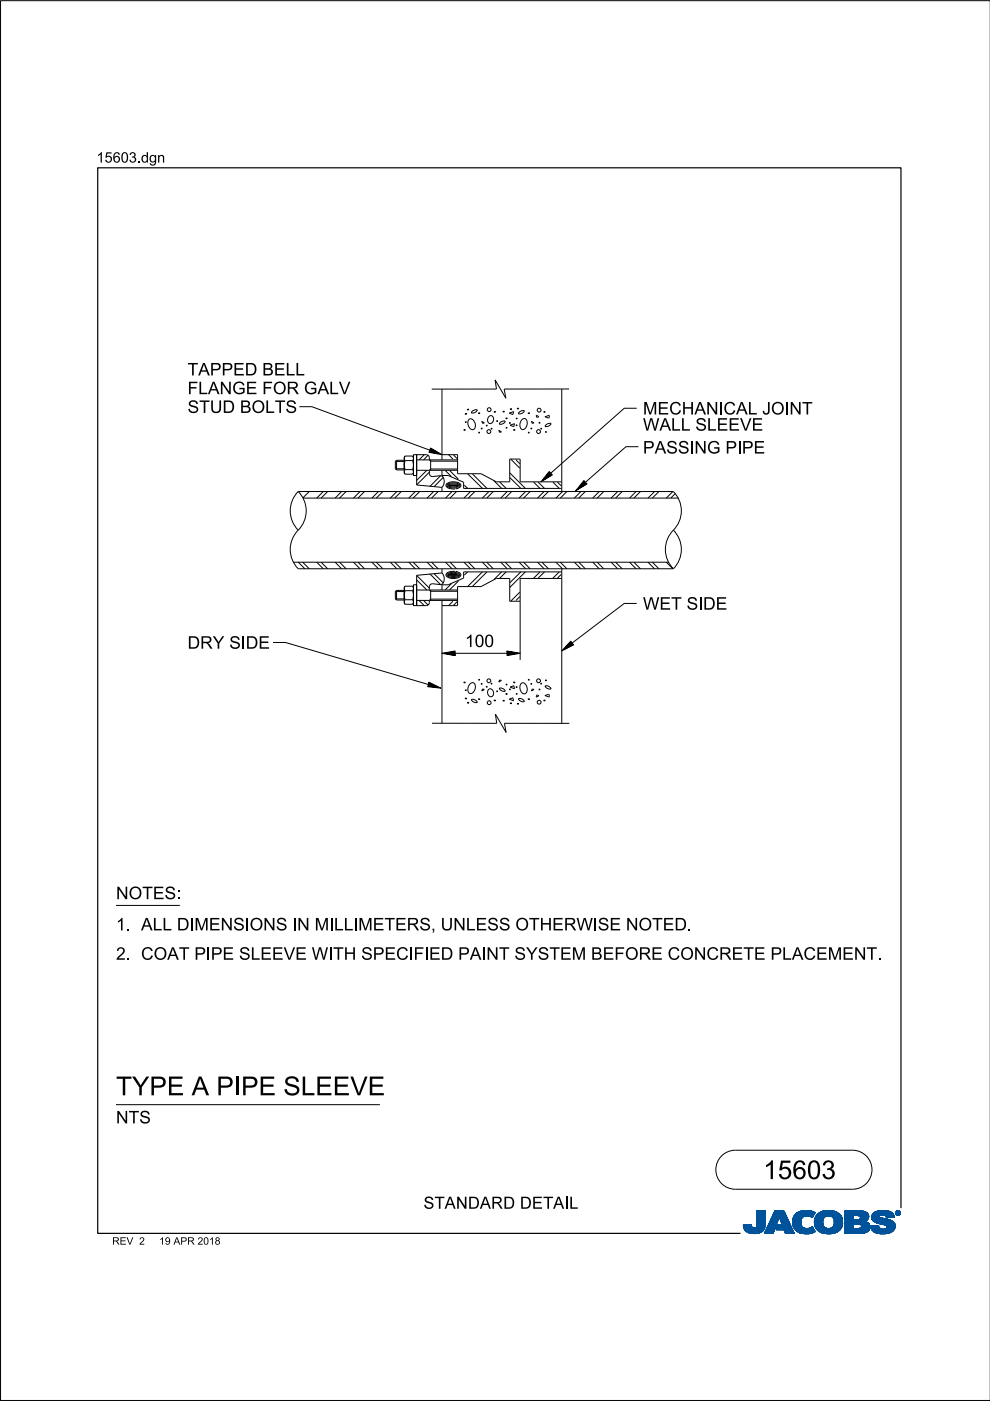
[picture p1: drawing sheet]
<svg xmlns="http://www.w3.org/2000/svg" width="210mm" height="297mm" viewBox="0 0 210 297" stroke-linecap="round" stroke-linejoin="round" font-family="sans-serif">
<defs><g id="words">
<g font-size="4">
<text x="24.6" y="232.2">TYPE A PI</text>
<text x="51.1" y="232.2">PE SLEEVE</text>
<text x="161.8" y="250">15603</text>
</g>
<g font-size="2.6">
<text x="39.8" y="83.6">FLAN</text>
<text x="39.8" y="79.6">TAPPED BELL</text>
<text x="49.2" y="83.6">GE FOR GALV</text>
<text x="39.8" y="87.5">STUD BOLTS</text>
<text x="136.3" y="87.9">M</text>
<text x="139.4" y="87.9">ECH</text>
<text x="147.2" y="87.9">AN</text>
<text x="152.4" y="87.9">I</text>
<text x="153.4" y="87.9">CALJOI</text>
<text x="167.4" y="87.9">N</text>
<text x="170" y="87.9">T</text>
<text x="136.3" y="91.3">W ALLSLEEVE</text>
<text x="136.3" y="96.2">PASSI</text>
<text x="147.2" y="96.2">N</text>
<text x="149.9" y="96.2">G PI</text>
<text x="157.3" y="96.2">PE</text>
<text x="136.3" y="129.3">W ET SI</text>
<text x="149.1" y="129.3">DE</text>
<text x="39.8" y="137.5">DRY SI</text>
<text x="52.1" y="137.5">DE</text>
<text x="98.6" y="137.2">100</text>
<text x="24.6" y="190.6">N</text>
<text x="27.3" y="190.6">OTES:</text>
<text x="24.6" y="197.3">1. ALLDI</text>
<text x="41.2" y="197.3">M</text>
<text x="44.3" y="197.3">EN</text>
<text x="49.4" y="197.3">SI</text>
<text x="52.9" y="197.3">ON</text>
<text x="63" y="197.3">N</text>
<text x="66.7" y="197.3">M</text>
<text x="70.8" y="197.3">L</text>
<text x="76" y="197.3">M</text>
<text x="79" y="197.3">ETERS,UN</text>
<text x="98.8" y="197.3">LESS OTH</text>
<text x="117.1" y="197.3">ERW I</text>
<text x="126.7" y="197.3">SE N</text>
<text x="135.4" y="197.3">OTED.</text>
<text x="24.6" y="203.5">2. COAT PI</text>
<text x="44.7" y="203.5">PE SLEEVE W I</text>
<text x="70.6" y="203.5">TH</text>
<text x="76.6" y="203.5">SPECI</text>
<text x="87.7" y="203.5">FI</text>
<text x="91" y="203.5">ED PAI</text>
<text x="103.1" y="203.5">N</text>
<text x="105.8" y="203.5">T SYSTEM</text>
<text x="125.3" y="203.5">BEFORE CON</text>
<text x="149.8" y="203.5">CRETE PLACEM</text>
<text x="178.6" y="203.5">EN</text>
<text x="183.7" y="203.5">T.</text>
<text x="24.6" y="238.2">N</text>
<text x="27.3" y="238.2">TS</text>
<text x="89.8" y="256.3">STAN</text>
<text x="99.2" y="256.3">DARD DETAI</text>
<text x="120.6" y="256.3">L</text>
</g>
<g font-size="2.2">
<text x="20.5" y="34.5">15603.</text>
<text x="29.9" y="34.5">dgn</text>
</g>
<g font-size="1.6">
<text x="23.8" y="263.9">REV</text>
<text x="29.5" y="263.9">2</text>
<text x="33.7" y="263.9">19APR 2018</text>
</g>
</g></defs>
<g fill="none" stroke="#00539a" stroke-width=".21">
<path d="M157.6 259.8h1.7M157.6 259.9h1.7M157.6 259.9l1.7 .1M157.6 260h1.8M158.1 259.7h1.2M159.3 259.7h-1.7l.1 .7M159.3 259.7h-.9M159.3 259.7l.1 .3M159.4 260l.1 .3M160.4 260l-.2 .3h2M160.5 259.6h1.8M160.5 259.6l-.1 .4"/>
<path d="M160.5 259.7h1.8M160.5 256.7v2.9M160.5 256.9h1.8M160.5 257.5h1.8M160.5 256.7h1.8v2.7M160.5 256.8h1.8M160.5 256.8l1.8 .1M160.5 256.9l1.8 .1M160.5 257h1.8M160.5 257.1h1.8M160.5 257.2h1.8M160.5 257.2l1.8 .1"/>
<path d="M160.5 257.3h1.8M160.5 257.4h1.8M160.5 257.4l1.8 .1M160.5 257.6h1.8M160.5 257.6l1.8 .1M160.5 257.7h1.8M160.5 257.8h1.8M160.5 257.9h1.8M160.5 258h1.8M160.5 258.1h1.8M160.5 258.1l1.8 .1M160.5 258.2h1.8"/>
<path d="M160.5 258.3h1.8M160.5 258.3l1.8 .1M160.5 258.4h1.8M160.5 258.5h1.8M160.5 258.5l1.8 .1M160.5 258.6h1.8M160.5 258.6l1.8 .1M160.5 258.7h1.8M160.5 258.8h1.8M160.5 258.9h1.8M160.5 259h1.8M160.5 259.1h1.8"/>
<path d="M160.5 259.2h1.8M160.5 259.3h1.8M160.5 259.8h1.8M162.2 260h-1.8M162.2 259.9v.3M162.2 259.9h-1.8M162.2 259.8h-1.7M162.3 259.4l-.1 .5M162.3 259.4v-2.7h-1.8v2.9M162.3 259.5h-1.8M162.3 259.6h-1.8M162.3 256.7l-1.8 .1"/>
<path d="M162.3 259.4h-1.8M163.7 258.1h3.1M163.7 258h3.1M163.7 257.9h3M163.8 257.8h2.9M163.8 257.7h2.9M163.8 257.7h2.8M163.9 257.6h2.7M163.9 257.5h2.7M164 257.4h2.5M164 257.3h2.5M164.1 257.2h2.3"/>
<path d="M164.1 257.1h2.3M164.1 257h2.3M164.2 257h2.1M164.2 256.9h2.1M164.2 256.8h2.1M164.3 256.7h1.9l2.2 4.8h-1.9l-.3-.8h-1.7l.4-1h1l-.7-1.7-1.3 3.5h-1.8zM164.5 260h-1.7M164.5 259.9l-1.7 .1M164.5 259.9h-1.7M164.5 259.8l-1.7 .1M164.6 259.8h-1.7M164.6 259.7l-1.7 .1"/>
<path d="M164.6 259.7h-1.7M164.6 259.6h-1.7M164.6 259.5l-1.6 .1M164.7 259.5h-1.7M164.7 259.4l-1.7 .1M164.7 259.4h-1.7M164.7 259.3l-1.6 .1M164.7 259.3h-1.6M164.8 259.2l-1.7 .1M164.8 259.2h-1.7M164.8 259.1l-1.6 .1M164.8 260h2.9"/>
<path d="M164.8 259.1h-1.6M164.8 259.9h2.9M164.8 259l-1.6 .1M164.9 259.9h2.7M164.9 259h-1.7M164.9 259.8h2.7M164.9 258.9h-1.6M164.9 258.8h-1.6M164.9 259.7h2.7M164.9 259.7l-.4 1 3.6 .1M165 258.7h-1.6M165 258.6l-1.6 .1"/>
<path d="M165 258.6h-1.6M165 258.5l-1.6 .1M165 258.5h-1.6M165.1 258.4l-1.6 .1M165.1 258.4h-1.6M165.1 258.3l-1.6 .1M165.1 258.3h-1.6M165.1 258.2l-1.5 .1M165.1 258.2h-1.5M165.2 258.1l-1.6 .1M165.2 258.1h-1.6M165.2 258l.7 1.7h-1"/>
<path d="M165.2 258l.7 1.7M165.3 258.1h1.5M165.3 258.1l1.6 .1M165.3 258.2h1.6M165.3 258.2l1.6 .1M165.3 258.3h1.6M165.4 258.3l1.6 .1M165.4 258.4h1.6M165.4 258.4l1.6 .1M165.4 258.5h1.6M165.4 258.5l1.7 .1M165.4 258.6h1.7"/>
<path d="M165.5 258.6l1.6 .1M165.5 258.7h1.6M165.5 258.8h1.7M165.5 258.9h1.7M165.6 258.9h1.6M165.6 259h1.7M165.6 259l1.7 .1M165.6 259.1h1.7M165.6 259.1l1.7 .1M165.7 259.2h1.7M165.7 259.2l1.7 .1M165.7 259.3h1.7"/>
<path d="M165.7 259.3l1.7 .1M165.7 259.4h1.7M165.8 259.4l1.7 .1M165.8 259.5h1.7M165.8 259.5l1.7 .1M165.8 259.6h1.7M166.2 256.7l2.2 4.8M166.2 256.8l-1.9-.1-2.2 4.8h1.8l1.3-3.5M168 258.9l.4 1.5M168 258.9h1.8M168 259h1.8M168 259.1h1.8"/>
<path d="M168 259.2h1.8M168 259.2l1.8 .1M168 259.3h1.8M168 259.3l1.8 .1M168.1 259.4h1.8M168.1 259.5h1.7M168.1 259.4l1.7 .1M168.1 259.5l1.8 .1M168.1 259.6h1.8M168.1 259.7h1.8M168.1 259.7l1.8 .1M168.1 259.8h1.8"/>
<path d="M168.1 259.8l1.8 .1M168.2 260h1.8M168.2 259.9h1.8M168.3 258l-.3 .9M168.9 257.3l-.6 .7M169.1 257.1h3.6M169.2 257h3.4M169.4 256.9h3.1M169.5 256.9h2.9M169.8 256.8h2.4M169.8 259.1a1.33 1.33 0 0 0 .8 1.4 1.33 1.33 0 0 0 1.5-.3l.2-.1M169.8 259.1h-1.8"/>
<path d="M169.8 259l-1.8 .1M169.9 258.8l-1.9 .1M169.9 258.8h-1.9M169.9 258.7h-1.9M169.9 258.6h-1.8M169.9 258.6l-1.9 .1M169.9 258.5l-1.8 .1M169.9 258.5h-1.8M169.9 258.4l-1.8 .1M170 258.4h-1.9M170 258.4l-.2 .7M170 258.3l-1.8 .1"/>
<path d="M170 258.3h-1.8M170 258.2l-1.8 .1M170.1 258.2h-1.9M170.1 258.1l-.1 .3M170.1 258.1l-1.9 .1M170.2 258.1h-2M170.3 258h-2.1M170.3 256.7l-1.4 .5M170.3 256.7h1.5M170.3 256.7a4 4 0 0 1 2.5 .4M170.4 258h-2.1M170.4 257.9h-2.1"/>
<path d="M170.6 257.8l-2.3 .1M170.6 257.9l-.5 .2M170.8 257.8h-2.5M171.4 257.8h1M171.5 256.7l-1.7 .1M171.5 256.7l.6 .1M171.7 257.8h.7M171.8 257.9h.6M171.9 258h.4M172.1 258.1h.2M172.2 258.1h.1M172.3 258h-.3"/>
<path d="M172.4 257.7l-4 .1M172.5 257.7h-4.1M172.5 257.6l-4 .1M172.5 257.6h-4M172.6 257h-3.3M172.6 257.5l-4.1 .1M172.6 257.5h-4M172.6 257.4l-4 .1M172.7 257.4h-4M172.7 259h1.8M172.7 259.2h1.8M172.7 259.3h1.8"/>
<path d="M172.7 259.3l1.8 .1M172.7 259.4h1.8M172.7 257.3l-3.9 .1M172.7 259.5h1.8M172.7 259.5l1.8 .1M172.7 259.6h1.8M172.7 259.7h1.8M172.7 258.6h1.8M172.7 257.3h-3.9M172.8 259.8h1.8M172.8 257.2l-3.9 .1M172.8 259.9h1.8"/>
<path d="M172.8 259.9l.3 .6M172.8 259.8l1.8 .1M172.8 259.9l1.8 .1M172.8 257.2h-3.9M172.8 260h1.8M172.8 257.1l-.6 1.1a1.75 1.75 0 0 0-1.6-.3M172.9 257.1l-3.9 .1M173 257.8l-.3 1.3h1.8M173 257.8h5.3M173.1 257.7h5.2M173.1 257.7h5.1M173.1 257.6h5.1"/>
<path d="M173.2 257.6h4.9M173.2 257.5h4.8M173.4 257.4h4.6M173.4 257.4h4.5M173.5 257.3h4.4M173.6 257.2l4.2 .1M173.6 257.2h4.1M173.7 257.1l4 .1M173.8 257.1h3.8M173.9 257h3.5M174 257h3.3M174.1 256.9h3.2"/>
<path d="M174.2 256.9h2.8M174.4 256.8h2.6M174.5 259h-1.8M174.5 259.2a1.15 1.15 0 0 0 1.3 1.3M174.5 259.2l-1.8-.1 .1 .8M174.5 258.9l-1.8 .1M174.5 258.9h-1.8M174.5 258.8l-1.8 .1M174.5 258.7l-1.8 .1M174.5 258.7h-1.8M174.5 258.6l-1.8 .1M174.5 258.5l-1.8 .1"/>
<path d="M174.6 258.5h-1.9M174.6 256.8h1.9M174.6 258.4l-.1 .8M174.6 258.4h-1.8M174.6 258.4l-1.9 .1M174.6 258.3l-1.8 .1M174.6 258.3h-1.8M174.7 258.2h-1.9M174.7 258.1l-.1 .3M174.8 258.1l-2 .1M174.8 258.1h-1.9M174.9 256.7a3.2 3.2 0 0 1 3.6 1.4l.1 .8-.1 1.1"/>
<path d="M174.9 258l-1.9 .1M175 258h-2M175.1 257.9l-.4 .2M175.1 257.9h-2.1M175.2 257.9h-2.2M175.5 256.7h.7M175.7 257.8l-.6 .1M175.7 257.8l.6 .1M175.7 257.8h-2.7M176 257.8h2.4M176.2 257.9h2.2M176.3 257.9l.5 .5"/>
<path d="M176.4 258h2M176.4 256.7h-1.5a2.68 2.68 0 0 0-1.9 1.1M176.5 258l2 .1M176.5 258.1h2M176.6 258.1h1.9M176.6 258.2h1.9M176.7 258.2l1.8 .1M176.7 258.3h1.8M176.7 258.3l1.9 .1M176.7 259.9h1.8M176.7 258.4h1.9M176.8 258.4l.1 .5"/>
<path d="M176.8 258.4l1.8 .1M176.8 258.5h1.8M176.8 258.6h1.8M176.9 258.8h1.7M176.9 258.8l1.8 .1M176.9 258.7h1.7M176.9 259.4h1.8M176.9 259.2l1.8 .1M176.9 259.1h1.8M176.9 259.2h1.8M176.9 258.9v.3M176.9 259.2a1.11 1.11 0 0 1-1.1 1.3"/>
<path d="M176.9 259h1.8M176.9 258.9h1.8M176.9 259.3h1.8M176.9 259.3l1.8 .1M178 257.4l-4.7 .1M178.4 257.9h-2.1l.5 .5M178.5 259.7l-1.7 .1M178.5 259.8l-1.8 .1M178.5 259.8h-1.7M178.5 260l-.2 .5M178.5 259.9l-1.8 .1M178.5 260h-1.8"/>
<path d="M178.6 259.7h-1.8M178.6 258.5l-1.8 .1M178.6 259.6h-1.8M178.6 259.5l-1.8 .1M178.6 259.5h-1.8M178.7 259.4h-1.8M179.1 259.7h1.8M179.1 259.5h5.2M179.1 256.9h4.4M179.1 257.5h5M179.1 256.8h4M179.1 256.8h3.4"/>
<path d="M179.1 257h4.5M179.1 257.1h4.7M179.1 257.1l4.7 .1M179.1 257.2h4.8M179.1 257.2l4.8 .1M179.1 257.3h4.8M179.1 257.3l4.9 .1M179.1 257.4h4.9M179.1 257.4l5 .1M179.1 257.6h5M179.1 257.6l5 .1M179.1 257.7h5"/>
<path d="M179.1 257.7l1.8 .1M179.1 257.8h1.8M179.1 257.9h1.8M179.1 258h1.8M179.1 258.1h1.8M179.1 258.2h1.8M179.1 258.3h1.8M179.1 258.4h1.8M179.1 258.5h1.8M179.1 258.5l1.8 .1M179.1 258.6h4.8M179.1 258.7h4.7"/>
<path d="M179.1 258.7h4.6M179.1 258.8h4.5M179.1 258.9h4.5M179.1 258.9h4.3M179.1 259h4.4M179.1 259l4.5 .1M179.1 259.1h4.6M179.1 259.1l4.7 .1M179.1 259.2h4.8M179.1 259.2l4.9 .1M179.1 259.3h5M179.1 259.3l5.1 .1"/>
<path d="M179.1 259.4h5.1M179.1 259.4l5.1 .1M179.1 259.5l1.8 .1M179.1 259.6h1.8M179.1 259.8h1.8M179.1 259.9h1.8M179.1 260h1.8M180.9 257.7v.9M181.8 259.5h-.9v1v-1M181.8 259.5h.2M181.8 259.5l.8 .3M182.1 257.7l2.1 .1"/>
<path d="M182.2 257.8h2M182.2 259.5l2.1 .1M182.3 258.5h1.7M182.3 258.5l-1.4 .1M182.3 257.9h1.9M182.4 257.9h1.8M182.4 257.9v.1M182.4 257.9l-.4-.2h-1.1v.9M182.4 258h1.8M182.4 258v.3M182.4 258.3l-.1 .2M182.4 259.6h1.9"/>
<path d="M182.4 258.1h1.8M182.4 258.1l1.8 .1M182.4 258.2h1.8M182.5 259.7h1.9M182.5 256.9l1.1 .1M182.5 259.7l1.9 .1M182.6 259.8h1.8M182.6 259.8v.4l-.2 .2M182.7 259.9h1.7M182.9 256.8h-3.8v4.7M183.3 256.9l-4.2-.1v4.7M183.6 257l.4 .4"/>
<path d="M183.9 259.2l.2 .2M184 258.5l-2.1 .1M184 258.5h-1.8M184 257.4l.1 .2M184.1 258.4l-.8 .6 .6 .2M184.1 258.4h-1.8M184.1 258.3l-1.7 .1M184.1 258.3h-1.7M184.1 257.6l.1 .6M184.1 258.2l-1.7 .1M184.1 259.4l.3 .5v.6M184.2 258.2l-.1 .2"/>
<path d="M184.2 258h-1.8M184.4 259.9h-1.7M184.5 260h-1.8M184.6 259.9v.2M184.6 259.9h1.7M184.6 260h1.7M184.8 258.1h1.7M184.8 258l.2 .7M184.8 258h1.7M184.8 258.3h2.5M184.8 258.3l2.8 .1M184.8 258.1l1.8 .1"/>
<path d="M184.8 258.2h2M184.8 258.4h3M184.8 258.4l3.2 .1M184.9 258.2l2.1 .1M184.9 257.6h4.6M184.9 258.5h3.4M184.9 258.5l3.6 .1M184.9 258.6h3.7M184.9 257.5h4.5M185 257.5h4.4M185 258.6l3.7 .1M185 258.7h3.9"/>
<path d="M185 258.7l.6 .4M185 257.4h4.3M185 257.4h4.4M185.1 258.7l3.9 .1M185.1 258.8h.7M185.1 257.3h4.1M185.2 258.9h.6M185.2 258.9l4.1 .1M185.3 257.2h3.9M185.3 259h4M185.3 257.1l3.8 .1M185.4 257.1h3.7"/>
<path d="M185.4 259l4 .1M185.5 257h3.5M185.5 259.1h4M185.6 259.1l3.9 .1M185.6 259.1l.5 .2M185.7 259.2h3.9M185.7 256.9h3M185.8 259.2l3.8 .1M185.8 258.9h3.4M185.9 258.8h3.2M185.9 256.8h2.7M185.9 256.8l-.8 .5-.3 .7"/>
<path d="M185.9 256.8l.7-.1a3.3 3.3 0 0 1 2.7 .6h-4.2M186 259.3h3.6M186.1 256.8h2.3M186.1 259.4h3.6M186.1 259.3l1.5 .4 .4 .2M186.3 259.8l-.5 .1M186.3 259.8l-1.7 .1M186.3 259.8v.3M186.3 259.4h3.4M186.4 257.9h-1.6M186.4 257.9l.1 .1M186.5 257.9h-1.7"/>
<path d="M186.5 257.8h-1.7M186.5 258v.1M186.5 257.8l-.1 .1M186.5 257.7h-1.6M186.5 259.4l3.2 .1M186.5 258.1l.1 .1M186.6 257.6l-1.7 .1M186.6 258.2l.4 .1M186.7 256.7h.8M186.7 259.5h3M186.9 257.6h-2M186.9 259.5l2.9 .1"/>
<path d="M187 258.3l1.7 .4 .9 .6M187.2 259.6h2.6M187.3 257.6h2.2M187.4 259.7h2.4M187.6 257.6l1.9 .1M187.6 259.7h2.2M187.6 257.7h2M187.7 257.7a1.07 1.07 0 0 0-1.2 .1M187.7 257.7l.1 .1M187.7 257.8h1.9M187.8 257.8h1.7M187.8 256.7h-1.3"/>
<path d="M187.8 257.8l.1 .4M187.8 257.9h1.7M187.8 257.9h1.8M187.9 258h1.7M187.9 258l1.7 .1M187.9 258.1h1.1M187.9 258.1h1.7M187.9 259.9h1.9M188 259.9l.1 .2M188 260h1.8M188.1 257h-2.6M188.2 257h.6"/>
<path d="M188.7 256.9h-2.9M189.3 257.3l.3 .8-1.7 .1M189.6 259.3l.2 .4v.6M189.8 259.9l-1.8 .1M189.8 259.8h-2.1M189.8 259.8h-1.9M189.9 257.2v.1M189.9 257.1h.1M189.9 257.2h.1M189.9 257.3h.1M189.9 257.3l.2 .3M190 257.4h.1"/>
<path d="M190 257.4l.1 .1M190 257.5h.2M190 257.2v.1M190 257.2l.2 .3M190 257.3l.2 .2M190 257.1h-.1M190 257h-.1M190.1 257h-.2M190.1 257.5l.2 .1M190.1 256.9h-.1M190.1 257.6h.6M190.2 256.8l-.1 .1"/>
<path d="M190.2 257.5l.2 .1M190.2 257.5l-.1 .1M190.2 257.6h.4M190.2 256.9h.4M190.2 256.9h.4l-.1 .3 .2 .3-.3-.3-.2 .3zM190.2 256.9v.6l.1-.3 .3 .3M190.2 257h.4M190.2 257.1h.1M190.2 257.1h.5M190.2 257.2h.5M190.2 257.2l.3 .1M190.2 257.3h.1"/>
<path d="M190.2 257.4h.1M190.2 257.4l.1 .1M190.2 256.8h-.1M190.3 257h.2v.1l-.2 .1zM190.3 257v.2M190.3 257h-.1M190.4 257.2l.2 .3M190.4 257.6h.1M190.4 256.8h-.2l-.2 .4M190.4 256.7a.5 .5 0 0 1 .5 .5 .5 .5 0 0 1-.5 .5M190.4 256.8l.4 .2v.2M190.4 256.7a.5 .5 0 0 0-.5 .5 .5 .5 0 0 0 .5 .5l-.3-.1"/>
<path d="M190.4 256.8l.3 .1 .1 .3M190.4 256.7l-.4 .2-.1 .3M190.4 256.7v.1M190.4 257.6v.1M190.4 256.7l.3 .1 .2 .4M190.4 257h-.1l.1 .2M190.4 257l.2 .1-.2 .1M190.4 257h.1M190.5 257.3h.1M190.5 257.3l.1 .1M190.5 257.2l.2 .3M190.5 257.4h.1"/>
<path d="M190.5 257.1h.2M190.5 257.4l.2 .1M190.5 257l-.1 .2M190.5 256.7h-.3M190.6 257.5h.2M190.6 256.8h.1M190.6 257.1l-.1 .1M190.7 257.1h-.1M190.7 257.1l-.2 .1M190.7 257.1l-.5-.2v.6l.1-.3M190.7 257h-.1M190.7 256.8l.1 .1"/>
<path d="M190.7 256.8h-.6M190.7 256.9h.2M190.8 257h.1M190.8 257.6h-.2M190.8 257.2v.2l-.4 .2M190.8 257.2l-.1 .3-.3 .1M190.8 257.1h.1M190.8 257.2h.1M190.9 257.4l-.2 .1M190.9 257.4h-.1M190.9 257.3l-.1 .1M190.9 257.3h-.1"/>
<path d="M190.9 257.2h.1M190.9 257.2l-.1 .3-.4 .2M190.9 257.1h-.1M157.7 260.1h1.7M157.7 260l1.7 .1M157.7 260.2h1.8M157.7 260.2l1.8 .1M157.7 260.3h1.8M157.7 260.3l1.9 .1M157.7 260.4h4.4M157.7 260.4l.4 .5M157.7 260.4l4.4 .1"/>
<path d="M157.8 260.5h4.3M157.8 260.6h4.3M157.8 260.7h4.2M157.9 260.7h4.1M157.9 260.8h4M158 260.8h3.9M158 260.9h3.9M158.1 260.9h3.3M158.1 261h3.6M158.2 261h3.5M158.3 261.1h3.2M158.4 261.2h3.1"/>
<path d="M158.5 261.2h2.9M158.6 261.3h2.7M158.7 261.4h2.4M158.8 261.4h2.1M159.1 261.5h1.6M159.5 260.3l.3 .1 .4-.1M159.7 261.5h.7M160.9 261.4h.1M161.5 260.9h.2M161.6 261.1h-3.3M162.1 260.3l-2 .1M162.2 260.2l-1.9 .1"/>
<path d="M162.2 260.2a2.25 2.25 0 0 1-2.8 1.3l-.9-.2-.4-.4M162.2 260.2h-1.9M162.2 260.1l-1.8 .1M162.2 260.1h-1.8M162.2 260l-1.8 .1M164 261.4h-1.9M164 261.3l-1.9 .1M164 261.3h-1.8M164 261.2l-1.8 .1M164 261.2h-1.8M164.1 261.1l-1.9 .1M164.1 261.1h-1.8"/>
<path d="M164.1 261l-1.8 .1M164.1 261h-1.8M164.1 260.9l-1.8 .1M164.2 260.9h-1.8M164.2 260.8l-1.8 .1M164.2 260.8h-1.8M164.2 260.7l-1.8 .1M164.2 260.7h-1.7M164.2 260.6l-1.7 .1M164.3 260.6h-1.8M164.3 260.5h-1.8M164.3 260.4l-1.7 .1"/>
<path d="M164.3 260.4h-1.7M164.3 260.3l-1.7 .1M164.4 260.3h-1.8M164.4 260.2l-1.7 .1M164.4 260.2h-1.7M164.4 260.1l-1.7 .1M164.4 260.1h-1.7M164.5 260l-1.8 .1M164.5 260.7h3.5M164.6 260.7h3.4M164.6 260.6h3.4M164.6 260.5h3.4"/>
<path d="M164.6 260.5h3.3M164.6 260.4h3.3M164.7 260.4h3.2M164.7 260.3h3.2M164.7 260.3h3.1M164.7 260.2h3.1M164.8 260.1h3M164.8 260.1h2.9M166.3 260.8h1.8M166.3 260.8l1.8 .1M166.3 260.9h1.8M166.3 260.9l1.8 .1"/>
<path d="M166.3 261h1.9M166.3 261l1.9 .1M166.4 261.1h1.8M166.4 261.1l1.8 .1M166.4 261.2h1.9M166.4 261.2l1.9 .1M166.4 261.3h1.9M166.5 261.3l1.8 .1M166.5 261.4h1.9M166.5 261.5h1.9M166.5 261.5l-.3-.8 .3 .8h1.9M168.2 260l1.9 .1"/>
<path d="M168.2 260.1h1.9M168.2 260.1l1.9 .1M168.2 260.2h2M168.3 260.2l2 .1M168.3 260.3h2.1M168.3 260.3l2.2 .1M168.3 260.4h2.5M168.4 260.4l.6 .7M168.4 260.4l4.1 .1M168.5 260.5h4M168.5 260.6h4M168.6 260.7h4"/>
<path d="M168.6 260.7l4 .1M168.7 260.8h3.9M168.7 260.8l4 .1M168.8 260.9h3.9M168.9 260.9l3.8 .1M168.9 261h3.9M169 261l3.8 .1M169 261.1h3.9M169 261.1a4.2 4.2 0 0 0 3.8 0M169.1 261.1h3.8M169.2 261.2h3.5M169.3 261.3h3.2"/>
<path d="M169.5 261.4h2.8M169.6 261.4h2.6M170 261.5h2M170.6 261.6h.4M171.5 260.4h.9M171.6 260.4h.8M171.8 261.5h-1.5M171.8 260.3h.6M172 260.3h.3M172 260.2h.3M172.1 260.2h.2M172.2 260.1h.1"/>
<path d="M172.3 260.1l.6 1M172.6 261.2l-3.3 .1M172.8 260.1h1.9M172.9 260.1l1.9 .1M172.9 260.2h1.9M172.9 260.2l2 .1M172.9 260.3h2.2M173 260.3l2.1 .1M173 260.4h2.4M173 260.4h5.3M173.1 260.5h5.2M173.1 260.5l.7 .6 .8 .4"/>
<path d="M173.1 260.6h5.2M173.2 260.6h5M173.3 260.7h4.9M173.3 260.7h4.8M173.3 260.8h4.7M173.4 260.9h4.5M173.5 260.9h4.4M173.5 261h4.3M173.6 261h4.2M173.7 261.1h4M173.8 261.1h3.8M173.8 261.2h3.7"/>
<path d="M174 261.2h3.4M174.2 261.4h2.9M174.3 261.4h2.7M175.1 261.5h1.4M175.3 261.6h.4M176.6 260.2h1.9M177 261.4l-1 .2-1.4-.1h2.2M177.3 261.3h-3.3M178.1 260.8h-4.8M178.3 260.5l-.6 .6-.7 .3M178.3 260.4h-2.2M178.4 260.3l-2.2 .1"/>
<path d="M178.4 260.3h-2l-.6 .2M178.5 260.2l-2.1 .1M178.5 260.2h-2M178.5 260.1h-1.9M178.5 260l-1.9 .1M179.1 261.5h3.4M179.1 260.1h1.8M179.1 260.1l1.8 .1M179.1 260.2h1.8M179.1 260.2l1.8 .1M179.1 260.3h1.8M179.1 260.4h1.8"/>
<path d="M182.3 260.4h2.1M182.4 260.4h2M182.4 260.4l-.6 .1M183.1 261.4l-4 .1M183.4 261.3l-4.3 .1M183.5 261.3h-4.4M183.7 261.3h-.1M183.7 261.2l-4.6 .1M183.8 261.2h-4.7M183.9 261.1l-4.8 .1M184 261.1h-4.9M184 261l-4.9 .1"/>
<path d="M184.1 261l-.8 .4-1.1 .1M184.1 261h-5M184.1 260.9l-5 .1M184.2 260.9h-5.1M184.2 260.8l-5.1 .1M184.3 260.8h-5.2M184.3 260.7l-5.2 .1M184.3 260.7h-5.2M184.4 260.6l-5.3 .1M184.4 260.6h-5.3M184.4 260.5h-5.3M184.4 260.5l-.3 .5"/>
<path d="M184.4 260.4l-5.3 .1M184.5 260l-1.8 .1M184.5 260.2l-2 .1M184.5 260.3h-2M184.5 260.1h-1.9M184.5 260.2h-1.9M184.6 260l1.7 .1M184.6 260.1l.1 .3M184.6 260.1h1.8M184.6 260.2h1.8M184.6 260.1l1.8 .1M184.6 260.2l1.8 .1"/>
<path d="M184.7 260.3h1.8M184.7 260.3l1.8 .1M184.7 260.4a2.52 2.52 0 0 0 2.7 1.2M184.7 260.4h1.9M184.7 260.5h2M184.7 260.5h2.1M184.8 260.6h2.1M184.8 260.6h4.8M184.8 260.7h4.7M184.9 260.8h4.6M184.9 260.8h4.5M185 260.9h4.4"/>
<path d="M185.1 260.9h4.3M185.1 261h4.3M185.2 261.1h4M185.2 261.1h3.9M185.3 261.2h3.7M185.4 261.2h3.5M185.5 261.3h3.4M185.7 261.3h3.1M185.8 261.4h2.7M185.9 261.5h2.4M186.3 260.1a1.08 1.08 0 0 0 1.4 .5M186.4 261.5h1.6"/>
<path d="M186.6 261.6h.9M188 260.4h1.8M188 260.4l-.3 .2M188.1 260.3h1.7M188.1 260.1l-.1 .3M188.1 260.2h1.7M188.3 261.5l-.9 .1M188.9 261.3l-.6 .2M189.3 261.1h-4.1M189.4 260.9l-.5 .4M189.6 260.7h-4.8M189.7 260.6h-2"/>
<path d="M189.7 260.5h-1.9M189.7 260.5h-1.8M189.7 260.4h-1.7M189.7 260.3h-1.6M189.8 260.2h-1.7M189.8 260.3l-.4 .6M189.8 260.1h-1.7M189.8 260h-1.7"/>
<circle cx="190.4" cy="257.2" r=".51"/>
<circle cx="190.4" cy="257.2" r=".42"/>
</g>
<g fill="none" stroke="#000" stroke-width=".21">
<path d="M210 .1h-209.9v296.8h209.9M63.5 86.2h2.6l25.7 9.5h-.3v-.3l.7 .4-.9-.1 .2-.4 1.2 .7-1.4-.3v-.6l1.9 1.1-2.1-.4 .2-.8 2.4 1.4-2.7-.5 .3-.9M83.8 97.8v1.6M83.8 99.4h1.9M83.8 97.8h1.9M83.8 99.4l.3 .2M84.1 97.6v2M84.1 99.6h1.6M84.1 97.6l-.3 .2M84.1 97.6h1.6M85.9 97.6h1.6M85.9 96.7h1.6"/>
<path d="M85.9 96.7a.67 .67 0 0 0 0 .9M85.9 99.6a.67 .67 0 0 0 0 .9M85.9 97.6l-.2 .8 .2 1.2M85.9 96.7l-.2 .2v3.4l.2 .2M87.5 96.7a.67 .67 0 0 1 0 .9M87.5 99.6a.67 .67 0 0 1 0 .9M87.5 97.6l.2 .8-.2 1.2h-1.6M87.5 96.7l.2 .2v3.4l-.2 .2M87.7 96.4h.6v4.4h-.6zM88.4 97.5h8.6M88.4 99.7h8.6M90 96.4l-1.1 1.1"/>
<path d="M90.5 99.7l-2.2 2.2M90.8 96.5l-1 1M91 99.8v.6a.66 .66 0 0 0 .8 .6l1.5-.1 .7 .3M91.3 97.5v2.2M93.7 99.7v1.1h1.3l3.3 1.4v1.4h20.8M93.7 82.5v15M93.7 96.4h3.3v4h5l3.2 1.8h2.9v-4.9h2.2M94.4 99.8l1.3 1.2M95.1 96.4l.9 .9M95.3 99.7l1.9 1.9M96.2 96.5l.7 .7M97 97.8h-5.7l-.3-.3a.81 .81 0 0 0-.6-1.1h-2.1v6.4l5.4 .5"/>
<path d="M97 99.4h-5.7l-.3 .3M98.4 91.1h.3zM98.7 87.7h.2zM99.1 86.8h.3zM99.4 89l.2-.2a1.32 1.32 0 0 1 1.1 .9 1.32 1.32 0 0 1-.3 1.4 1.36 1.36 0 0 1-1-2.1zM100.2 87.2l.6-.3h.4a.98 .98 0 0 1-1.2 .6zM101.5 87.6h.2zM102.1 89.3l.6 .3-.4 .2zM103.7 88.3a.63 .63 0 0 1 .8 0 .63 .63 0 0 1 .1 .8 .66 .66 0 0 1-.8 .7 .66 .66 0 0 1-.4-1zM104.8 87.3h.3zM105.8 91.2l.5 .4-.3 .1zM106.1 89.6l.6-.3h.4a.98 .98 0 0 1-1.2 .6z"/>
<path d="M106.7 87.2h.2zM107.3 88.7h.3zM108 87.6l.9-.3-.2 .6zM108.1 90.2l1-.4-.2 .7zM108.2 86.7h.3zM108.3 97.4l1.9 1.9M108.9 91.1h.3zM109.4 97.5l.8 .8M109.7 86.6h.3zM110.1 87.3l.7-.2h.3a.98 .98 0 0 1-1.2 .6zM110.3 97.3v4.9h8.8M110.7 89l.6-.3a1.32 1.32 0 0 1 .4 1.4 1.32 1.32 0 0 1-.9 1 1.35 1.35 0 0 1-.1-2.1z"/>
<path d="M112 87.6h.3zM112.7 89.3l.5 .3-.3 .2zM113.7 88.1l.2 .4M113.7 88l.6 .3M114.3 88.3l-.4 .2M115.3 87.3h.3zM115.5 88.3l.8 .4M115.8 90l.6-.2h.4a.98 .98 0 0 1-1.2 .6zM116.5 88l-.9 .4M116.5 88.1l-.1 .6M119.1 82.5v21.7M120.7 82.5h-13.8l.3 1.9-2.2-3.9 .3 2h-13.8"/>
<path d="M135 86.6h-2.6l-16.2 14.2 .2-.2 .2 .1-.7 .4 .5-.7 .3 .3-1.2 .7 1-1.1 .5 .4-1.8 1.1 1.3-1.7 .6 .6-2.4 1.5 1.7-2.2 .7 .7M135.4 94.7h-2.7l-9.1 8 .2-.2 .1 .1-.6 .4 .5-.7 .3 .3-1.2 .8 .9-1.2 .5 .4-1.8 1.1 1.3-1.7 .6 .6-2.3 1.5 1.7-2.2 .6 .7M62.2 119.2h79.5M63.2 119.2l1.4 1.4M63.2 112.4a5.8 5.8 0 0 0 0 8.2h79.6M63.2 104.2a5.8 5.8 0 0 0 0 8.2M63.2 104.2a5.8 5.8 0 0 1 0 8.2M63.2 104.2h79.6a5.8 5.8 0 0 1 0 8.2M64.2 119.2l1.4 1.4M64.3 105.6h79.5M65.6 104.2l-1.4 1.4M67.2 119.2l1.3 1.4"/>
<path d="M68.1 119.2l1.4 1.4M68.5 104.2l-1.3 1.4M69.5 104.2l-1.4 1.4M71.1 119.2l1.3 1.4M72 119.2l1.4 1.4M72.4 104.2l-1.3 1.4M73.4 104.2l-1.4 1.4M74.9 119.2l1.4 1.4M75.9 119.2l1.4 1.4M76.3 104.2l-1.4 1.4M77.3 104.2l-1.4 1.4M78.9 119.2l1.3 1.4"/>
<path d="M79.8 119.2l1.4 1.4M80.2 104.2l-1.3 1.4M81.2 104.2l-1.4 1.4M82.8 119.2l1.3 1.4M83.7 119.2l1.4 1.4M84.1 104.2l-1.3 1.4M85.1 104.2l-1.4 1.4M85.9 100.5h1.6M86.7 119.2l1.4 1.4M87.6 119.2l1.4 1.4M88.1 104.2l-1.4 1.4M89 104.2l-1.4 1.4"/>
<path d="M90.6 119.2l1.3 1.4M91 100.1l-2.7 2.7M91.5 119.2l1.4 1.4M91.9 104.2l-1.3 1.4M92.9 104.2l-1.4 1.4M93.4 100.8l-2.3 2.4M93.7 103.3v.9M94 101.2a1.86 1.86 0 0 1-.3 2.1M94 101.2l-1.9 2M94.5 119.2l1.3 1.4M95.4 119.2l1.4 1.4M95.8 104.2l-1.3 1.4"/>
<path d="M96.6 103.6h.4a.67 .67 0 0 0 .7-.7 .67 .67 0 0 0-.8-.7 1.93 1.93 0 0 0-2.4 .7 1.53 1.53 0 0 0 2 .8M96.8 104.2l-1.4 1.4M97 103.3l.5-.3a.88 .88 0 0 0-1.2-.6h-.7a.8 .8 0 0 0-.8 .6l.8 .4h1.3M97 102.9l-.7-.1-1.1 .1 1.8 .1M97.2 103l.1-.1a2.23 2.23 0 0 0-2.3 0 2.11 2.11 0 0 0 2.2 .2M98.4 119.2l1.4 1.4M98.5 102.9l.7 .7M99.2 100.5l3.1 3.1M99.3 119.2l1.4 1.4M99.8 104.2l-1.4 1.4M100.2 100.5l3 3.1M100.7 104.2l-1.4 1.4"/>
<path d="M102.3 119.2l1.4 1.4M103.2 119.2l1.4 1.4M103.7 104.2l-1.4 1.4M104.6 104.2l-1.4 1.4M104.7 101.9l1.6 1.6M106 102.2l1.3 1.4M106.2 119.2l1.3 1.4M107.1 119.2l1.4 1.4M107.5 104.2l-1.3 1.4M108.1 100.3l3.3 3.3M108.1 101.3l2.3 2.3M108.5 104.2l-1.4 1.4"/>
<path d="M110.1 119.2l1.4 1.4M111 119.2l1.4 1.4M111.5 104.2l-1.4 1.4M112.4 104.2l-1.4 1.4M113.1 102.2l1.4 1.3M114 119.2l1.4 1.4M114.1 102.2l1.3 1.4M114.9 119.2l1.4 1.4M115.4 104.2l-1.4 1.4M116.3 104.2l-1.4 1.4M117.2 102.2l1.4 1.3M117.9 119.2l1.4 1.4"/>
<path d="M118.2 102.2l.8 .8M118.8 119.2l1.4 1.4M119.3 104.2l-1.4 1.4M120.2 104.2l-1.4 1.4M121.8 119.2l1.4 1.4M122.7 119.2l1.4 1.4M123.2 104.2l-1.4 1.4M124.1 104.2l-1.4 1.4M125.7 119.2l1.4 1.4M126.6 119.2l1.4 1.4M127.1 104.2l-1.4 1.4M128 104.2l-1.4 1.4"/>
<path d="M129.6 119.2l1.4 1.4M130.5 119.2l1.4 1.4M131 104.2l-1.4 1.4M131.9 104.2l-1.4 1.4M133.5 119.2l1.4 1.4M134.4 119.2l1.4 1.4M134.9 104.2l-1.4 1.4M135.8 104.2l-1.4 1.4M137.4 119.2l1.4 1.4M138.3 119.2l1.4 1.4M138.8 104.2l-1.4 1.4M139.7 104.2l-1.4 1.4"/>
<path d="M141.3 119.2l1.4 1.4M142.7 104.2l-1.4 1.4M142.8 112.4a5.8 5.8 0 0 1 0 8.2M142.8 112.4a5.8 5.8 0 0 0 0 8.2M143.2 104.7l-1 .9M57.9 136.2h2.6l30.3 8.9M83.8 125.4v1.6M83.8 127h1.9M83.8 125.4h1.9M83.8 127l.3 .2M84.1 125.2v2M84.1 127.2h1.6"/>
<path d="M84.1 125.2l-.3 .2M84.1 125.2h1.6M85.9 128.1h1.6M85.9 127.2h1.6M85.9 125.2h1.6M85.9 124.3h1.6M85.9 124.3a.67 .67 0 0 0 0 .9M85.9 127.2a.67 .67 0 0 0 0 .9M85.9 125.2l-.2 .8 .2 1.2M85.9 124.3l-.2 .2v3.4l.2 .2M87.5 124.3a.67 .67 0 0 1 0 .9M87.5 127.2a.67 .67 0 0 1 0 .9"/>
<path d="M87.5 125.2l.2 .8-.2 1.2M87.5 124.3l.2 .2v3.4l-.2 .2M87.7 124h.6v4.4h-.6zM88.3 123l2.2 2.1M88.3 122l2.7 2.7M88.4 127.3h8.6M88.4 125.1h8.6M88.9 127.3l1.1 1.1M89.8 127.3l1 1M91 124.4v.6M91 125.1l.3 .3h5.7M91.1 121.7l2.3 2.3"/>
<path d="M91.3 125.1v2.2M92.1 121.7l1.9 1.9M93.7 121.5a1.86 1.86 0 0 1 .3 2.1M93.7 138.5h16.6M93.7 121.5l-5.4 .5v6.4h2.1a.78 .78 0 0 0 .6-1.1l.3-.3h5.7M93.7 120.6v.9M93.7 127.3v26M94 123.6l-.7 .3-1.5-.1a.66 .66 0 0 0-.8 .6M95.7 123.8l-1.3 1.2M96 127.5l-.9 .9M96.5 138.5h-.7l.3-.1v.2l-.8-.1 .9-.1v.4l-1.4-.3 1.5-.2 .1 .6-2.1-.4 2.1-.3 .1 .8-2.8-.5 2.8-.5v1M96.5 121.1l-1.2 .1a.67 .67 0 0 0-.8 .7 .67 .67 0 0 0 .8 .7 1.95 1.95 0 0 0 2.4-.7 1 1 0 0 0-1.1-.7"/>
<path d="M96.9 121.4h-1.3l-.8 .4a1.55 1.55 0 0 0 1.9 .6l.3-.1a.48 .48 0 0 0 .5-.5l-.5-.3M96.9 127.6l-.7 .7M97 121.8l-1.8 .1 1.1 .1 .7-.1M97.2 121.7a2.32 2.32 0 0 0-2.2 .2 2.23 2.23 0 0 0 2.3 0l-.1-.1M97.2 123.2l-1.9 1.9M99.2 121.3l-.7 .6M102.3 121.3l-3.1 3M103.2 121.3l-3 3M106.3 121.3l-1.6 1.6M107.3 121.3l-1.3 1.3M107.5 138v1l2.8-.5-2.8-.5 .1 .9 2.1-.4-2.1-.4 .1 .6 1.5-.2-1.4-.3v.5l.8-.2-.7-.1v.2l.3-.1h-.7M110.2 125.6l-1.9 1.8"/>
<path d="M110.2 126.5l-.8 .8M110.3 127.5h-2.2v-4.9h-2.9l-3.2 1.8h-5v4h-3.3M110.4 121.3l-2.3 2.2M111.4 121.3l-3.3 3.2M114.5 121.3l-1.4 1.3M115.4 121.3l-1.3 1.3M118.6 121.3l-1.4 1.3M119 121.8l-.8 .8M119.1 122.6h-8.8v17.3M119.1 120.6v32.8M119.1 121.3h-20.8v1.3l-3.3 1.4h-1.3v1.1M135 127.9h-2.6l-11.7 8.9 .2-.3 .2 .2-.7 .3 .6-.6 .3 .3-1.3 .7 1-1.1 .5 .4-1.9 1 1.4-1.6 .6 .6-2.5 1.3 1.9-2.1 .6 .8"/>
<path d="M91 144.7l-.3 .9 2.8 .3-2.5-1.2-.2 .8 2.1 .2-1.9-.9v.6l1.4 .2-1.2-.7-.1 .5h.8l-.7-.3v.2h.3l-.7-.2M91.6 153.3l13.7 .1-.3-2 2.3 3.9-.3-1.9h13.7M98.4 144.7h.3zM98.6 148.1h.3zM99.1 149h.3zM99.7 144.9l.7-.1a1.32 1.32 0 0 1 .3 1.3 1.32 1.32 0 0 1-1.1 .9 1.36 1.36 0 0 1 .1-2.1zM100 148.3h.4a.9 .9 0 0 1 .8 .6l-.4 .1a.91 .91 0 0 1-.8-.7zM101.4 148.2l.3 .1zM102.3 146.1l.4 .1-.6 .3zM103.6 146.2a.79 .79 0 0 1 1 .6 .79 .79 0 0 1-.7 .9 1 1 0 0 1-.3-1.5zM104.8 148.5h.3zM105.9 145.9h.4a.9 .9 0 0 1 .8 .6l-.4 .1a.91 .91 0 0 1-.8-.7z"/>
<path d="M106 144.2l.3 .1-.5 .3zM106.6 148.6h.3zM107.3 147.1l.3 .1zM108 148.2l.7-.3 .2 .7zM108.1 145.7l.8-.3 .2 .6zM108.2 149.1h.3zM108.9 144.7h.3zM109.7 149.2h.3zM109.9 148.2l.4-.1a.9 .9 0 0 1 .8 .6l-.3 .1a.91 .91 0 0 1-.9-.6zM110.5 144.9l.3-.1a1.32 1.32 0 0 1 .9 1 1.32 1.32 0 0 1-.4 1.3 1.36 1.36 0 0 1-.8-2.2zM112 148.2l.3 .1zM112.9 146.1l.3 .1-.5 .3z"/>
<path d="M113.9 147.3l-.2 .4M113.9 147.4l.4 .1-.6 .3M115.3 148.5h.3zM115.6 147.5l.9 .3M115.6 145.5l.4-.1a.9 .9 0 0 1 .8 .6l-.4 .1a.91 .91 0 0 1-.8-.6zM116.3 147.2l-.8 .3M116.4 147.2l.1 .5M24.6 192h13.5M24.6 234.2h56M153 245.1l1.3-.9 1.6-.3h24.8a4.1 4.1 0 0 1 4.2 4.1 4.1 4.1 0 0 1-4.2 4.1h-24.8a4.1 4.1 0 0 1-3.8-2.5 4.1 4.1 0 0 1 .9-4.5z"/>
<circle cx="98.8" cy="89.5" r=".09"/>
<circle cx="101.6" cy="91.7" r=".09"/>
<circle cx="102.1" cy="90.8" r=".09"/>
<circle cx="103.2" cy="90.2" r=".09"/>
<circle cx="103.7" cy="91.5" r=".41"/>
<circle cx="103.7" cy="86.8" r=".41"/>
<circle cx="104.2" cy="90.9" r=".09"/>
<circle cx="105.4" cy="89.3" r=".09"/>
<circle cx="107.4" cy="90.7" r=".09"/>
<circle cx="108.1" cy="89.7" r=".09"/>
<circle cx="109.5" cy="90.2" r=".09"/>
<circle cx="109.6" cy="88.7" r=".09"/>
<circle cx="112.1" cy="91.7" r=".09"/>
<circle cx="112.7" cy="90.8" r=".09"/>
<circle cx="114.2" cy="91.5" r=".41"/>
<circle cx="114.3" cy="87" r=".41"/>
<circle cx="114.4" cy="89.6" r=".09"/>
<circle cx="114.7" cy="90.9" r=".09"/>
<circle cx="115.8" cy="91.6" r=".09"/>
<circle cx="98.8" cy="146.3" r=".09"/>
<circle cx="101.6" cy="144.1" r=".09"/>
<circle cx="102.1" cy="145" r=".09"/>
<circle cx="103.2" cy="145.6" r=".09"/>
<circle cx="103.7" cy="144.3" r=".41"/>
<circle cx="103.7" cy="149" r=".41"/>
<circle cx="104.2" cy="145" r=".09"/>
<circle cx="105.4" cy="146.6" r=".09"/>
<circle cx="107.4" cy="145.1" r=".09"/>
<circle cx="108.1" cy="146.2" r=".09"/>
<circle cx="109.5" cy="145.7" r=".09"/>
<circle cx="109.6" cy="147.1" r=".09"/>
<circle cx="112.1" cy="144.1" r=".09"/>
<circle cx="112.7" cy="145" r=".09"/>
<circle cx="114.2" cy="144.3" r=".41"/>
<circle cx="114.3" cy="148.9" r=".41"/>
<circle cx="114.4" cy="146.2" r=".09"/>
<circle cx="114.7" cy="145" r=".09"/>
<circle cx="115.8" cy="144.3" r=".09"/>
</g>
<path d="M191 256.1v-220.5h-170.3v225.9h136.3" fill="none" stroke="#000" stroke-width=".25"/>
<g fill="#000">
<path d="M59 194.8a1.02 1.02 0 0 1 1.7 .6h-.4a.63 .63 0 0 0-.6-.5 .63 .63 0 0 0-.6 .5l.2 .2a1.54 1.54 0 0 1 1.5 .9 1.08 1.08 0 0 1-1.1 .8 1.08 1.08 0 0 1-1.1-.9h.4a.73 .73 0 0 0 .7 .6 .73 .73 0 0 0 .7-.6l-.4-.3a.98 .98 0 0 1-1.1-1.2z" fill-rule="evenodd"/>
<path d="M73.1 194.6h.4v2.4h1.3v.3h-1.7z" fill-rule="evenodd"/>
</g>
<use href="#words"/>
</svg>
